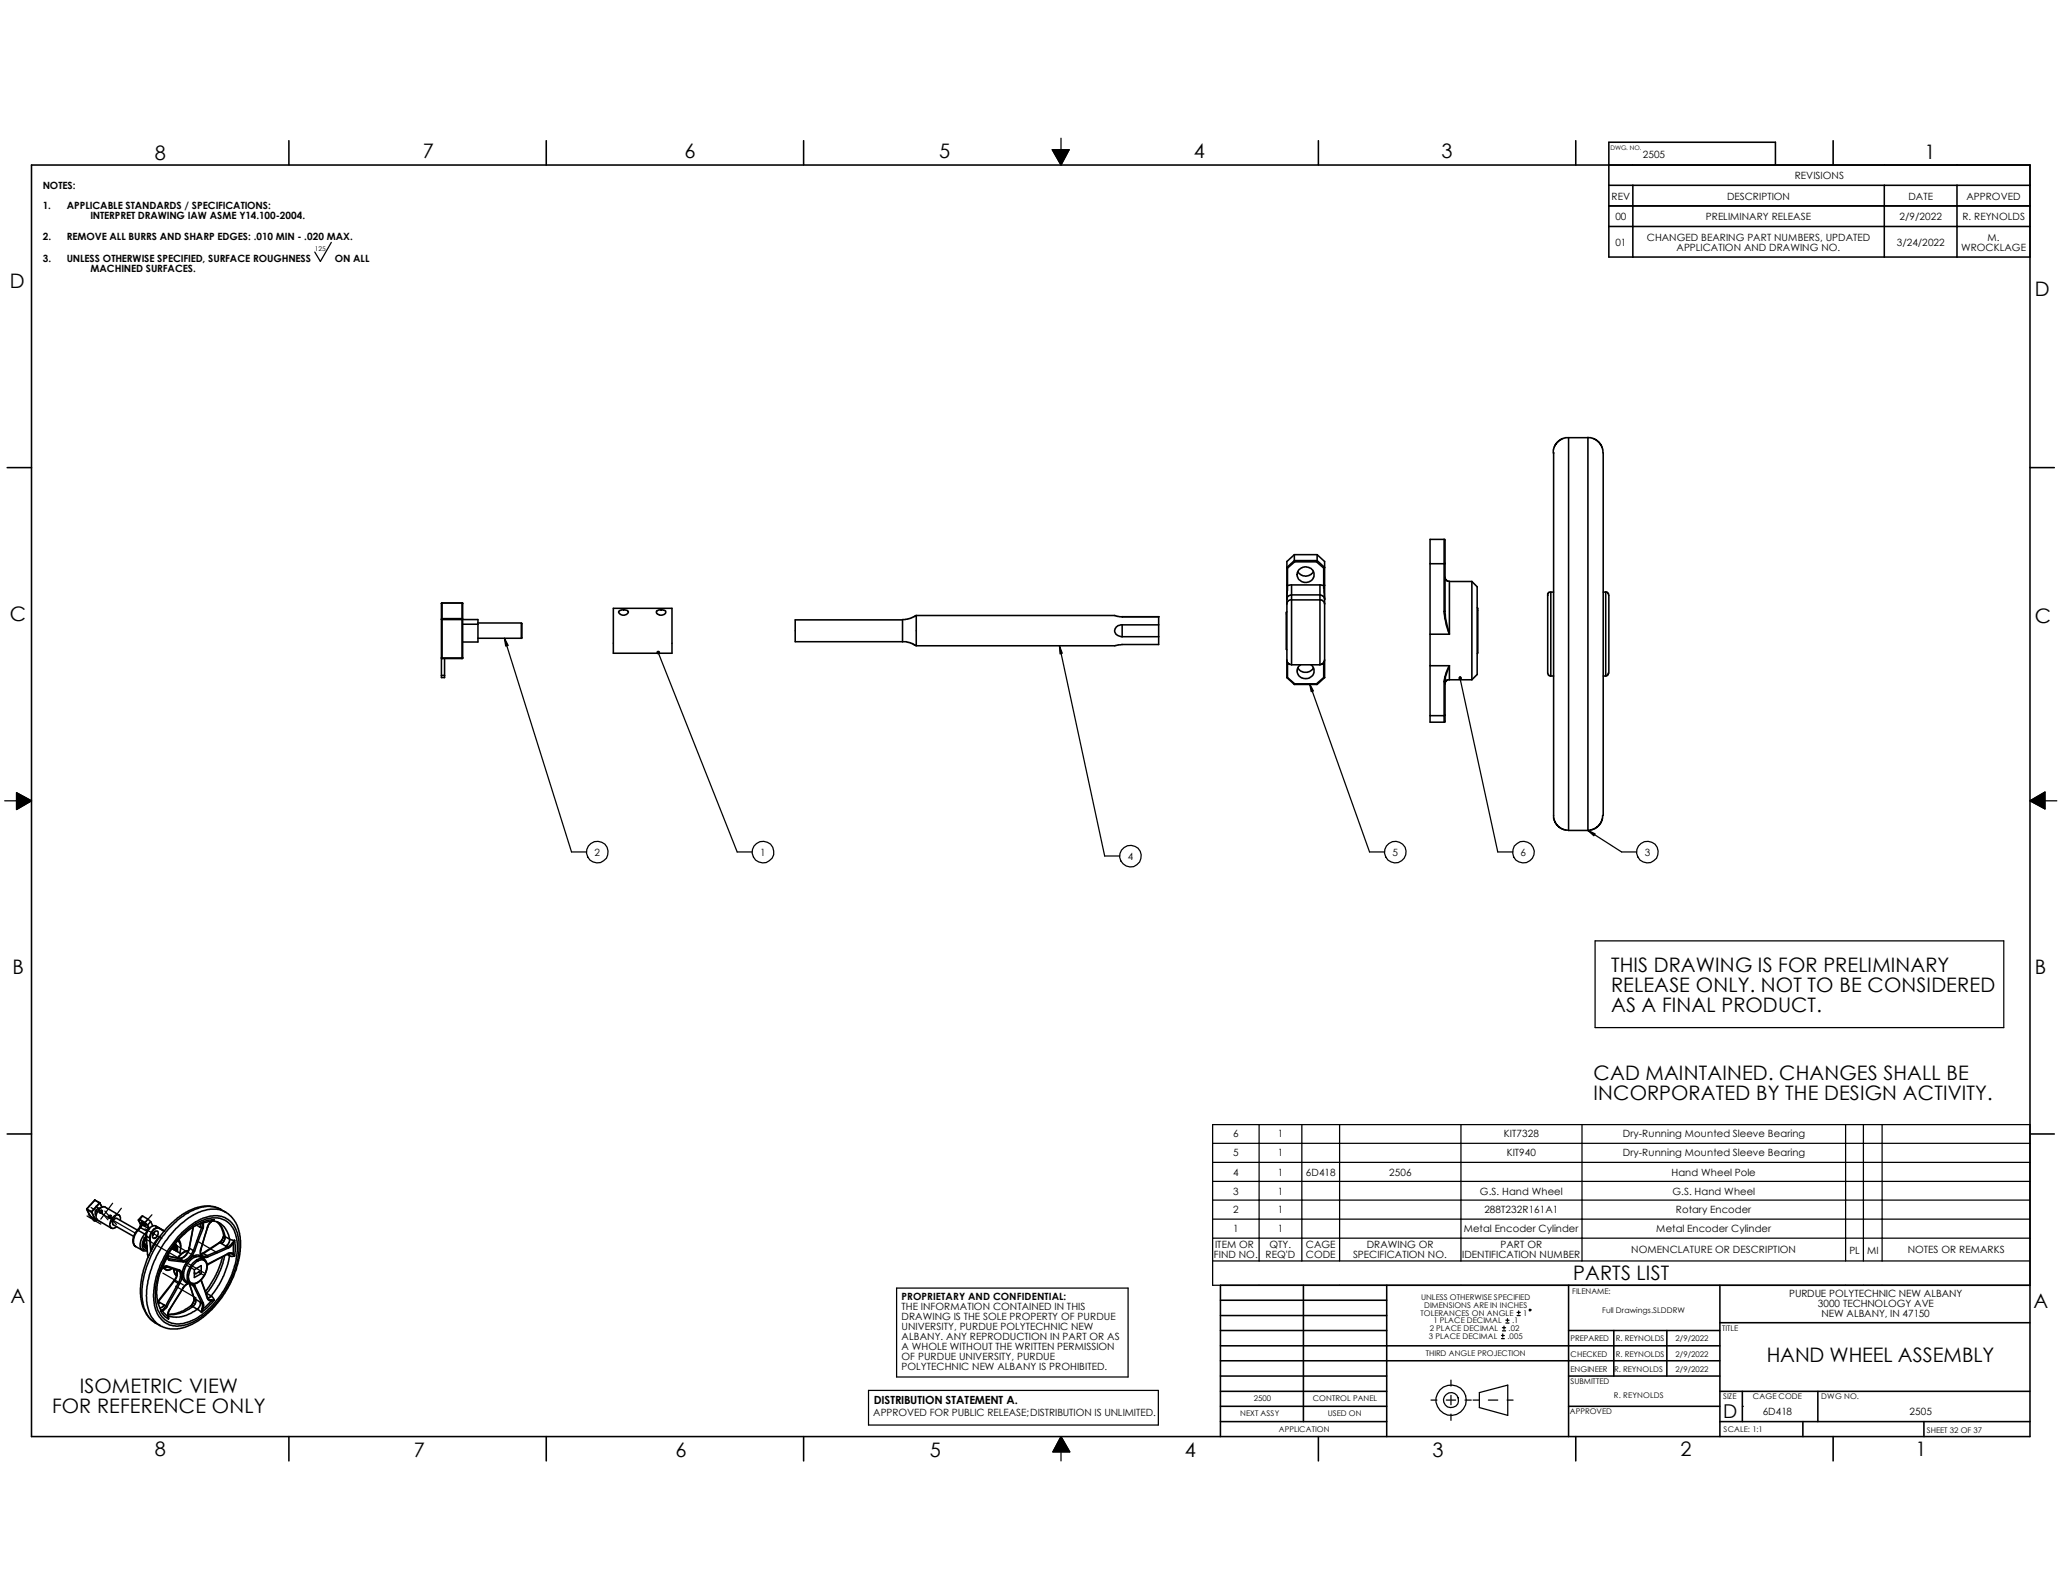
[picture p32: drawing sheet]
<svg xmlns="http://www.w3.org/2000/svg" width="279mm" height="216mm" viewBox="0 0 279 216" stroke-linecap="round" stroke-linejoin="round" font-family="sans-serif">
<defs><g id="words">
<g font-size="2.7">
<text x="21" y="21.7">8</text>
<text x="57.4" y="21.5">7</text>
<text x="92.9" y="21.5">6</text>
<text x="127.4" y="21.5">5</text>
<text x="162" y="21.5">4</text>
<text x="195.6" y="21.5">3</text>
<text x="261.2" y="21.6">1</text>
<text x="1.4" y="39.1">D</text>
<text x="276.1" y="40.1">D</text>
<text x="1.4" y="84.3">C</text>
<text x="276.1" y="84.5">C</text>
<text x="218.6" y="131.9">THIS DRAWING IS FOR PRELIMINARY</text>
<text x="1.7" y="132.2">B</text>
<text x="218.6" y="134.7">RELEASE ONLY. NOT TO BE CONSIDERED</text>
<text x="218.6" y="137.4">AS A FINAL PRODUCT.</text>
<text x="276.1" y="132.2">B</text>
<text x="216.2" y="146.5">CAD MAINTAINED. CHANGES SHALL BE</text>
<text x="216.2" y="149.2">INCORPORATED BY THE DESIGN ACTIVITY.</text>
<text x="213.5" y="173.7">PARTS LIST</text>
<text x="1.4" y="176.8">A</text>
<text x="275.9" y="177.5">A</text>
<text x="239.7" y="184.8">HAND WHEEL ASSEMBLY</text>
<text x="7.1" y="191.7">FOR REFERENCE ONLY</text>
<text x="10.8" y="189">ISOMETRIC VIEW</text>
<text x="21" y="197.6">8</text>
<text x="56.1" y="197.8">7</text>
<text x="91.7" y="197.8">6</text>
<text x="126.2" y="197.8">5</text>
<text x="160.8" y="197.8">4</text>
<text x="194.4" y="197.8">3</text>
<text x="228" y="197.6">2</text>
<text x="259.9" y="197.6">1</text>
</g>
<text font-size="2.6" x="233.8" y="192.4">D</text>
<text font-size="1.5" x="118.6" y="190.6">DISTRIBUTION STATEMENT A.</text>
<g font-size="1.4">
<text x="222.9" y="21.5">2505</text>
<text x="5.8" y="25.6">NOTES:</text>
<text x="5.8" y="28.3">1.</text>
<text x="9.1" y="28.3">APPLICABLE STANDARDS / SPECIFICATIONS:</text>
<text x="12.3" y="29.7">INTERPRET DRAWING IAW ASME Y14.100-2004.</text>
<text x="218.7" y="27.1">REV</text>
<text x="219.2" y="29.9">00</text>
<text x="231.5" y="29.9">PRELIMINARY RELEASE</text>
<text x="234.4" y="27.1">DESCRIPTION</text>
<text x="243.5" y="24.3">REVISIONS</text>
<text x="257.8" y="29.9">2/9/2022</text>
<text x="259" y="27.1">DATE</text>
<text x="266.3" y="29.9">R. REYNOLDS</text>
<text x="266.8" y="27.1">APPROVED</text>
<text x="5.8" y="32.6">2.</text>
<text x="5.8" y="35.5">3.</text>
<text x="9.1" y="32.6">REMOVE ALL BURRS AND SHARP EDGES: .010 MIN - .020 MAX.</text>
<text x="9.1" y="35.5">UNLESS OTHERWISE SPECIFIED, SURFACE ROUGHNESS</text>
<text x="45.4" y="35.5">ON ALL</text>
<text x="219.2" y="33.4">01</text>
<text x="223.5" y="32.7">CHANGED BEARING PART NUMBERS, UPDATED</text>
<text x="227.5" y="34">APPLICATION AND DRAWING NO.</text>
<text x="257.4" y="33.4">3/24/2022</text>
<text x="266.1" y="34">WROCKLAGE</text>
<text x="269.7" y="32.7">M.</text>
<text x="12.3" y="36.9">MACHINED SURFACES.</text>
<text x="80.7" y="116.2">2</text>
<text x="103.2" y="116.2">1</text>
<text x="153" y="116.7">4</text>
<text x="189" y="116.2">5</text>
<text x="206.3" y="116.2">6</text>
<text x="223.2" y="116.2">3</text>
<text x="167.3" y="154.3">6</text>
<text x="173.4" y="154.3">1</text>
<text x="204.1" y="154.3">KIT7328</text>
<text x="220.2" y="154.3">Dry-Running Mounted Sleeve Bearing</text>
<text x="167.3" y="156.8">5</text>
<text x="167.3" y="159.6">4</text>
<text x="173.4" y="156.8">1</text>
<text x="173.4" y="159.6">1</text>
<text x="177.2" y="159.6">6D418</text>
<text x="188.5" y="159.6">2506</text>
<text x="204.5" y="156.8">KIT940</text>
<text x="220.2" y="156.8">Dry-Running Mounted Sleeve Bearing</text>
<text x="226.8" y="159.6">Hand Wheel Pole</text>
<text x="167.3" y="162.1">3</text>
<text x="167.3" y="164.5">2</text>
<text x="167.3" y="167.1">1</text>
<text x="173.4" y="162.1">1</text>
<text x="173.4" y="164.5">1</text>
<text x="173.4" y="167.1">1</text>
<text x="198.6" y="167.1">Metal Encoder Cylinder</text>
<text x="200.8" y="162.1">G.S. Hand Wheel</text>
<text x="201.4" y="164.5">288T232R161A1</text>
<text x="224.8" y="167.1">Metal Encoder Cylinder</text>
<text x="227" y="162.1">G.S. Hand Wheel</text>
<text x="227.4" y="164.5">Rotary Encoder</text>
<text x="164.7" y="170.8">FIND NO.</text>
<text x="164.9" y="169.4">ITEM OR</text>
<text x="171.7" y="170.8">REQ'D</text>
<text x="172.3" y="169.4">QTY.</text>
<text x="177.2" y="169.4">CAGE</text>
<text x="177.2" y="170.8">CODE</text>
<text x="183.6" y="170.8">SPECIFICATION NO.</text>
<text x="185.5" y="169.4">DRAWING OR</text>
<text x="198.4" y="170.8">IDENTIFICATION NUMBER</text>
<text x="203.6" y="169.4">PART OR</text>
<text x="221.4" y="170.1">NOMENCLATURE OR DESCRIPTION</text>
<text x="251" y="170.1">PL</text>
<text x="253.4" y="170.1">MI</text>
<text x="258.9" y="170.1">NOTES OR REMARKS</text>
<text x="122.3" y="176.4">PROPRIETARY AND CONFIDENTIAL:</text>
<text x="122.3" y="177.8">THE INFORMATION CONTAINED IN THIS</text>
<text x="122.3" y="179.1">DRAWING IS THE SOLE PROPERTY OF PURDUE</text>
<text x="242.8" y="176">PURDUE POLYTECHNIC NEW ALBANY</text>
<text x="246.7" y="177.3">3000 TECHNOLOGY AVE</text>
<text x="247.2" y="178.7">NEW ALBANY, IN 47150</text>
<text x="122.3" y="180.5">UNIVERSITY, PURDUE POLYTECHNIC NEW</text>
<text x="122.3" y="181.8">ALBANY. ANY REPRODUCTION IN PART OR AS</text>
<text x="122.3" y="183.2">A WHOLE WITHOUT THE WRITTEN PERMISSION</text>
<text x="122.3" y="184.5">OF PURDUE UNIVERSITY, PURDUE</text>
<text x="122.3" y="185.9">POLYTECHNIC NEW ALBANY IS PROHIBITED.</text>
<text x="239.2" y="192">6D418</text>
<text x="259.1" y="192">2505</text>
<text x="118.5" y="192.2">APPROVED FOR PUBLIC RELEASE;DISTRIBUTION IS UNLIMITED.</text>
</g>
<g font-size="1.1">
<text x="192.7" y="178.5">TOLERANCES ON ANGLE</text>
<text x="192.8" y="176.4">UNLESS OTHERWISE SPECIFIED</text>
<text x="193.3" y="177.5">DIMENSIONS ARE IN INCHES</text>
<text x="194.5" y="179.6">1 PLACE DECIMAL</text>
<text x="205.2" y="179.6">.1</text>
<text x="206.7" y="178.5">1</text>
<text x="213.4" y="175.6">FILENAME:</text>
<text x="217.4" y="178.1">Full Drawings.SLDDRW</text>
<text x="193.5" y="184.1">THIRD ANGLE PROJECTION</text>
<text x="193.9" y="181.7">3 PLACE DECIMAL</text>
<text x="194" y="180.6">2 PLACE DECIMAL</text>
<text x="204.6" y="181.7">.005</text>
<text x="204.7" y="180.6">.02</text>
<text x="213.1" y="182">PREPARED</text>
<text x="213.1" y="184.1">CHECKED</text>
<text x="219.2" y="182">R. REYNOLDS</text>
<text x="219.2" y="184.1">R. REYNOLDS</text>
<text x="227.4" y="182">2/9/2022</text>
<text x="227.4" y="184.1">2/9/2022</text>
<text x="233.7" y="180.6">TITLE</text>
<text x="170.1" y="190.2">2500</text>
<text x="178.1" y="190.2">CONTROL PANEL</text>
<text x="213" y="191.9">APPROVED</text>
<text x="213.1" y="186.1">ENGINEER</text>
<text x="213.1" y="187.8">SUBMITTED</text>
<text x="219" y="189.7">R. REYNOLDS</text>
<text x="219" y="186.1">R. REYNOLDS</text>
<text x="227.4" y="186.1">2/9/2022</text>
<text x="233.8" y="189.9">SIZE</text>
<text x="237.9" y="189.9">CAGE CODE</text>
<text x="247.1" y="189.9">DWG NO.</text>
<text x="168.3" y="192.2">NEXT ASSY</text>
<text x="173.5" y="194.3">APPLICATION</text>
<text x="180.2" y="192.2">USED ON</text>
<text x="233.9" y="194.4">SCALE: 1:1</text>
<text x="261.5" y="194.4">SHEET 32 OF 37</text>
</g>
<text font-size=".9" x="42.7" y="34">125</text>
<text font-size=".8" x="218.5" y="20.4">DWG. NO.</text>
</g></defs>
<g fill="none" stroke="#000" stroke-width=".17">
<path d="M144 18.8v1.5M45 32.9l-1.5 2.6-.8-1.3M142.8 20.3h2.3l-1.1 2.1zM68.5 86.6l9.1 29h2M89.3 88.6l10.7 27h2.1M143.8 87.6l6.1 28.6h2M177.7 92.8l8.1 22.8h2.1M198.1 92l5.1 23.6h2.1M.6 108.7h1.6M2.2 107.6l2.1 1.1-2.1 1.2zM215.5 112.7l4.5 2.9h2.1M275.5 108.7l2-1.2v2.3z"/>
<path d="M277.5 108.7h1.6M216.5 127.7h55.4v11.7h-55.4zM164.5 152.6h111v21.8h-111zM164.5 155.2h111M164.5 157.7h111M170.9 152.6v18.5M176.7 152.6v18.5M181.8 152.6v18.5M198.2 152.6v18.5M214.7 152.6v18.5M250.4 152.6v18.5M252.9 152.6v18.5"/>
<path d="M255.4 152.6v18.5M11.8 165l1.9 1.1M12 164.8l1.8 1.1M12.4 163.9l6 3.4M13 163.7l1.6 1.8M14.2 164.3l1.6 1.9M15.3 163.3l-1.6 2.1M16.5 164l-1.6 2.1M19.5 168l8.2 4.7M19.7 166.8l2.3 1.3M20.6 164.8l-1.8 2.1M22.1 172.8l2.8 1.6"/>
<path d="M23.8 169l2.8 1.6M23.8 174.5l2.8 1.6M24.1 171h.1M25.3 171.7l1.1 .6M26.7 168.4l2.8 1.6M27.5 172.9l.1 .1M121.7 174.8h31.4v12.1h-31.4zM164.5 171.1h111M164.5 160.3h111M164.5 162.9h111M164.5 165.4h111M164.5 168h111"/>
<path d="M204.1 180v.4M204.3 179.5h.5M204.3 179.2h.5M204.6 178.9v.4M205.9 178.5h.4M205.9 178.1h.4M206.1 177.9v.4M117.9 188.7h39.3v4.7h-39.3zM144 197v1.2M144 194.9l1.2 2.1h-2.3zM194.2 190h.8M196.3 190h1.2"/>
<path d="M196.9 187.3v.8M196.9 189.4v1.2M196.9 191.9v.8M198.8 190h.8M199.9 190h.8M200.7 189l3.9-1v4.1l-3.9-1.1zM202 190h1.2M203.8 181.7h.3M203.8 181.2h.3M203.9 180.6h.4M203.9 180.2h.4M203.9 181v.4"/>
<path d="M204.5 190h.8M236.4 190.8h.1"/>
<circle cx="81.1" cy="115.6" r="1.47"/>
<circle cx="103.6" cy="115.6" r="1.47"/>
<circle cx="153.4" cy="116.2" r="1.46"/>
<circle cx="189.3" cy="115.6" r="1.46"/>
<circle cx="206.7" cy="115.6" r="1.47"/>
<circle cx="223.6" cy="115.6" r="1.47"/>
<circle cx="207.6" cy="177.8" r=".12"/>
<circle cx="196.9" cy="190" r="1.02"/>
<circle cx="196.9" cy="190" r="2.07"/>
</g>
<g fill="#000" stroke="#000" stroke-width=".17">
<path d="M142.8 20.3h2.3l-1.1 2.1zM68.5 86.6l.5 1-.4 .1zM143.8 87.6l.3 1-.3 .1zM177.7 92.8l.5 1-.3 .1zM2.2 107.6l2.1 1.1-2.1 1.2zM215.5 112.7l1 .5-.2 .2zM275.5 108.7l2-1.2v2.3zM144 194.9l1.2 2.1h-2.3z"/>
<path d="M89.2 88.5l.1-.1v.2v-.2a.16 .16 0 0 1 .2 .2 .16 .16 0 0 1-.3 .1z" fill-rule="evenodd"/>
<path d="M198 91.9h.1v.1v-.1a.16 .16 0 0 1 .2 .2 .16 .16 0 0 1-.3 0z" fill-rule="evenodd"/>
</g>
<g fill="none" stroke="#000" stroke-width=".21">
<path d="M39.2 19.1v3.3M74.1 19.1v3.3M109.1 19.1v3.3M178.9 19.1v3.3M213.8 19.1v3.3M248.8 19.1v3.3M4.3 22.4h271.2v172.5h-271.2zM218.3 25.1h57.2M218.3 27.9h57.2M218.3 30.7h57.2M221.6 25.1v9.8M240.9 22.4v-3.1h-22.6v15.6h57.2"/>
<path d="M255.7 25.1v9.8M265.6 25.1v9.8M212.9 59.4h2.6M212.9 59.4l-.9 .1-.5 .4-.6 .7-.1 .9M212.9 59.4v53.3M215.5 59.4l.8 .1 .7 .6 .4 .5 .2 .9v49.2M215.5 59.4v53.3M1 63.5h3.3M174.6 79.4l.1 .1M174.6 79.4v1.9M174.7 79.5l-.1 1.8M174.7 77.1v2.4"/>
<path d="M175.3 79.4l-.6 .1M175.3 79.4h3.8M175.3 79.4v1.3M175.6 76.1l.1 .1M175.6 76.1l-1 .9 .1 .1M175.6 75.3l-1 .9v3.2M175.6 76.1h3.1M175.6 75.3v.8M175.6 75.3h3.1M175.7 76.2l-1 .9M175.7 76.2h2.9M176.1 77.6a1.2 1.2 0 0 0 2.1 0"/>
<path d="M176.2 77.3h.1a1.14 1.14 0 0 1 1.5-.2 1.14 1.14 0 0 1 .4 1.4 1.15 1.15 0 0 1-1.5 .4 1.15 1.15 0 0 1-.6-1.4zM178.6 76.2l1 .9M178.7 76.1l-.1 .1M178.7 76.1l1 .9-.1 .1M178.7 75.3l1 .9v3.2M178.7 75.3v.8M179.1 79.4l.5 .1M179.1 79.4v1.3M179.6 79.5l.1 1.8M179.6 77.1v2.4M179.7 79.4l-.1 .1M179.7 79.4v1.9"/>
<path d="M194.1 76.5h1.9M194.1 76.5v9.6M196 73.2h.1v3.3M196 73.2v3.3M196 73.2h-1.9v3.3M196 76.5v6.5M196.1 76.5h-.1M196.1 76.5v6.5M196.1 78.3v.2l.2 .3 .4 .1M196.7 78.9h3M196.7 78.9v7.2M199.7 78.9l.7 .7v11.9l-.7 .7"/>
<path d="M199.7 78.9v13.3M210.9 61.5l-.1 49.5 .2 .6 .6 .7 .7 .3 .6 .1M275.5 63.5h3.3M59.9 91.7v.2h.4v-.2M59.9 89.3l.1 .1M59.9 89.3h.1M59.9 81.9v9.8M59.9 91.7h.4M60 89.4h2.7M60 81.8h2.7M60 81.8l-.1 .1M60 89.3v.1"/>
<path d="M60 81.8h.1M60 83.9v.2M60 83.9l-.1 .1 .1 .1M60 84.1h2.7M60 83.9h2.7M60 89.3h2.7M60 81.8v2.1M60 84.1v5.2M60.3 89.4v2.3M62.7 81.8l.1 .1M62.7 89.3v.1M62.7 81.8h.1"/>
<path d="M62.7 83.9v.2M62.7 83.9l.1 .1-.1 .1M62.7 89.3h.1M62.7 81.8v2.1M62.7 84.1v5.2M62.8 89.3l-.1 .1M62.8 84.1h2.1v.6M62.8 81.9v7.4M62.8 89.3h.1M62.8 84.7h2.1M64.9 84.7v2.4h-2.1M64.9 84.5h5.8"/>
<path d="M64.9 86.6h5.8M70.7 84.6h.1v2h-.1zM83.2 82.5h8v6.1h-8zM84 82.9a1.06 1.06 0 0 1 1.3 .1 .69 .69 0 0 1-.7 .5 .69 .69 0 0 1-.7-.5zM89.1 82.9h.1a1.14 1.14 0 0 1 1.1 .1 .65 .65 0 0 1-.6 .5 .65 .65 0 0 1-.6-.5zM107.9 84.1h14.6v3h-14.6zM122.5 87.1l1 .1 .8 .4M124.3 83.5l-.9 .4-.9 .2M124.3 83.5v4.1h27l.9-.1h5v-1.1M124.3 83.5h27l.6 .2h5.4M152.3 84.8h4.9M152.3 86.4h4.9"/>
<path d="M152.3 84.8v1.6M152.3 84.8a.79 .79 0 0 0-.9 .5 .79 .79 0 0 0 .3 .9l.6 .2M157.2 83.7v1.1M157.2 84.8v1.6M174.6 91.9h.1M174.6 89.6l.2 .4 .5 .2M174.6 82v7.6M174.6 83l-.1 .1v5l.1 .1M174.6 91.9l1 1M174.6 81.3v.7M174.6 89.6v2.3M174.7 90v1.9"/>
<path d="M174.7 91.9l1 .9M175.3 81.4a.58 .58 0 0 0-.7 .6M175.3 90.2h3.8M175.3 81.4h3.8M175.3 80.7v.7M175.3 80.7h3.8M175.3 81.4v8.8M175.3 80.7a.58 .58 0 0 0-.7 .6M175.6 92.9h3.1M175.7 92.8l-.1 .1M175.7 92.8h2.9M176.1 90.6a1.24 1.24 0 0 0 2.1 0"/>
<path d="M176.5 90.2a1.06 1.06 0 0 0-.3 1.4 1.06 1.06 0 0 0 1.3 .4 1.01 1.01 0 0 0 .8-.8 1.01 1.01 0 0 0-.4-1M179.1 80.7a.65 .65 0 0 1 .6 .6M179.1 80.7v.7M179.1 81.4v8.8M179.1 81.4a.67 .67 0 0 1 .6 .6M179.6 91.9h.1M179.6 90v1.9M179.6 91.9l-1 .9M179.7 91.9l-1 1-.1-.1M179.7 81.3v.7M179.7 89.6v2.3M179.7 82v7.6"/>
<path d="M179.7 89.6l-.2 .4-.4 .2M194.1 86.1h2.6M194.1 90.3v6.8M194.1 90.3h2.6M194.1 97.1h1.9M194.1 86.1v4.2M194.1 97.1v.9h1.9M196 97.1v.9M196 83h.1M196 92.5v4.6M196 83l.2 1.7 .5 1.4M196.1 97v1h-.1"/>
<path d="M196.1 83l.1 1 .5 2.1M196.1 92.4l-.1 .1M196.1 97l-.1 .1M196.1 92.4v4.6M196.1 92.4h.1M196.7 92.2h-.3l-.2 .3-.1 .3M196.7 90.3l-.5 1-.2 1.2M196.7 92.2h3M196.7 90.3v1.9M196.7 90.3l-.5 1.4-.1 .7M200.4 82.5h.1v6.1l-.1 .1M210 80.8h.1"/>
<path d="M210 80.8v10.3a.45 .45 0 0 0 .4 .6M210.4 80.3h.4M210.4 91.7h.4M210.4 80.3a.34 .34 0 0 0-.4 .5M210.4 80.3v11.4M217.6 80.3h.3M217.6 91.7h.3M218.3 91.4h-.1a.36 .36 0 0 1-.3 .3M218.3 91.4v-10.5a.41 .41 0 0 0-.4-.5v11.3M212.9 112.7h2.6M217.5 110.7l-.2 .8-.4 .6-.5 .4-.9 .2M1 153.9h3.3"/>
<path d="M275.5 153.9h3.3M11.8 164v.1M11.8 164.1l.5 1.1M11.8 164.1h.1M11.8 164.1l.6 .4M11.8 164.1l.6 .3M12.3 165.2l.7 .4M12.3 165.2h.1M12.4 164.5h.1M12.4 164.4v.1M12.4 164.5l.6 1.1M12.6 165.4l.1 .2"/>
<path d="M12.7 165.6l.1 .1M12.7 165.4l.1 .3M12.8 162.9h.1M12.9 162.9l.6 .3M12.9 162.9l-1.1 1.1M12.9 162.9h.1M12.9 162.9l-1.1 1.2M13 165.6h.1M13 164.3l.2 .2M13 164.3l-.1 .5 .1 .1M13 165.6l-.2 .1M13.1 165.4l-.1 .2"/>
<path d="M13.3 164h.2M13.3 164l-.3 .3M13.3 164l.2 .1M13.5 163.2h.1M13.5 163.2l-1.1 1.2M13.5 163.2l.3 .6zM13.5 163.2l-1.1 1.3M15 165.2l-.1 .1M16.1 164.9l-2-1.2-.5 .2-.4 .6-.2 .4 .1 .6 2 1.2M16.3 165.6v-.2a.5 .5 0 0 0-.3-.5 .5 .5 0 0 0-.6 .2l-.3 .3-.2 .8a.5 .5 0 0 0 .4 .5 .5 .5 0 0 0 .5-.2M18.4 169.2l.9 .5M18.6 166.9l-2.7-1.5a.57 .57 0 0 0-.5 .8l2.7 1.6"/>
<path d="M18.6 166.9l-.3 .5-.3 .7 .1 .7 .3 .4M18.6 166.9l.2 .1M18.8 167l-.4 .4-.3 .7v.6l.3 .5M18.8 167l.8 .5M18.8 165.5v.1M18.8 165.6l.2 .5M19 166.5v.1M19 166.5l-.4 .4M19 165.5l-.2 .1M19 165.5l.6 .4M19 165.5l.7 .4M19 165.5h-.2"/>
<path d="M19 165.5h.1M19 166.5h.1M19 166.1v.4M19 166.1h.1M19 166.1l.2 .1M19 166.6l1 .5M19 166.6l-.2 .4M19.2 165.9h.2l.4 .4a.53 .53 0 0 1-.6-.4zM19.2 166.2v.1l-.1 .3M19.2 166.2l.9 .5M19.3 165l-.3 .5M19.3 165l.8 .4"/>
<path d="M19.3 165l-.5 .5M19.3 169.7l.1 .1 .6-.1M19.5 168.9l.2 .4M19.6 168.9l.2 .2h.1h-.2l-.1-.2M19.6 168.8l.1 .2 .2 .1M19.6 169.1h.1M19.6 165.9l.4 .3M19.6 169l.2 .2 .2-.1M19.6 167.5l.3 .2M19.6 167.5l-.5 .8-.1 .8a.55 .55 0 0 0 .3 .6M19.7 165.9l.3 .3M19.7 165.9h-.1"/>
<path d="M19.7 168.9l.2 .1h-.2M19.8 169l-.2-.3 .1 .3h.2M19.9 167.7l-.5 .6-.1 .8a.53 .53 0 0 0 .7 .5M19.9 167.7h.1M19.9 167.7l.4 .3M19.9 167.7l.1 2.6M19.9 167.9l-.2 .2-.1 .5a.54 .54 0 0 0 .4 .8M19.9 168l-.3 .7a.47 .47 0 0 0 .4 .6M19.9 167.9l-.2 .2-.1 .5a.53 .53 0 0 0 .4 .8M20 167.1h.1M20 166.2l.2 .6M20 167.1l-.4 .4"/>
<path d="M20 166.2h.1M20 170.3h.2M20 166.2l.3 .5M20 170.3l.1 .3M20.1 165.4l.3 .4M20.1 165.4l-.4 .5M20.1 166.7l.1 .1M20.1 166.7l-.1 .4M20.2 166.8h.1M20.3 168h.1M20.3 168l.1 1.7M20.4 168l.1 1.7"/>
<path d="M20.4 169.7v.1M20.4 165.8l-.4 .4M20.4 165.8l.3 .6M20.4 169.7h.1M20.5 169.7v.1M20.7 167.5h.1M20.7 167.5l.1 .1M20.7 167.5v.1M21 167.2l-.1 .2-.2 .2M21 167.1a.32 .32 0 0 1 .5 .1 .32 .32 0 0 1-.1 .4l-.1 .2a.36 .36 0 0 1-.6 .1v-.5zM21.1 179.5l.6 .4M21.1 166.4a1.15 1.15 0 0 0-1.2 1.1v.2"/>
<path d="M21.1 166.4l1.2 .6-.8-.4M21.1 166.4l.4 .2M21.4 176.6h.1M21.4 176.6l.1 .1M21.5 176.7h.2M21.5 176.7h-.1M21.5 166.7a1.16 1.16 0 0 0-1.1 1.2v.1M21.5 166.6v.1M21.5 166.7l.8 .4M21.5 166.6h-.4l-.4 .3-.3 .4-.1 .7M21.7 176.7l.6 .4M21.7 176.7l-.2 .3"/>
<path d="M21.7 167.8l-.4 .4-.6 .8-.2 .7M21.8 172.5h.1M21.8 172.5l-.5 1.7v1.4l.1 1 .4 1.3M21.8 177.9v.1a2.04 2.04 0 0 0 1 .9l.1 .1M21.8 172.4v.1M22 172.1h.1M22 172.1l-.2 .4M22 177.8l-.2 .1M22 177.9h-.2M22 177.9l.7 .7M22 177.8v.1M22 172.1l-.2 .3"/>
<path d="M22.1 172l.5 .3M22.3 177.1a.55 .55 0 0 1-.6 .4M22.3 177.1l.2 .1M22.4 171.9h.1M22.5 171.9l-.5 .2M22.5 177.2l-.5 .6M22.5 171.9l1.7 .5M22.5 177.2l.1 .1M22.6 171.8h-.2l-.4 .3M22.6 171.8l-.1 .1M22.6 171.8l1.7 .5M22.6 172.3a.55 .55 0 0 0 .7-.2l-.4 .3-.3-.1"/>
<path d="M22.6 172.3h.1M22.6 172h-.5M22.6 177.3l-.3 .5-.3 .1M22.7 170.6l.1 .3 .2 .1M22.7 178.6l.2 .4M22.7 170.6l-.7 1.5M22.8 178.6l.1 .1v.3M22.8 170.5l-.1 .1M22.8 178.6h-.1M22.8 178.6l.1 .4M22.8 170.5l.1 .3M22.8 170.3v.2"/>
<path d="M22.8 170.8h.1M22.9 170.1l-.1 .2M22.9 170.1v.1M22.9 170.2l-.1 .1M22.9 170.8h.1M22.9 170.2l-.2 .4M22.9 170.2l-.6 1-.5 1.3M22.9 170.8l1.9 .3M22.9 170.8l.1 .2M23 177.7h.1M23 171l1.8 .2M23 177.7l-.2 .4-.1 .5"/>
<path d="M23 177.7l-.2 .4v.5M23.3 169.4l.2 .1M23.4 169.5l1.2 .6M23.5 169.4l.1 .2M23.5 169.1l.1 .1M23.6 173.8h.1M23.6 173.8l-2.2 2.8M23.6 172.2l.1 .5 .3 .4-.3-.4-.1-.4M23.6 169l.2 .2 .1 .6M23.7 173.8l-2.2 2.9M23.7 173.8l.5 .4M23.7 168.9h.1a.65 .65 0 0 1 .2 .7v.2"/>
<path d="M23.7 169.6l-.2-.2h-.1h.1l.2 .2M23.7 168.9h.1M23.7 168.9a.78 .78 0 0 1 .4 .9M23.7 168.9l.3 .3v.6M23.9 169.7h-.1a.38 .38 0 0 0-.3-.5l.3 .2v.3M23.9 166.7a8.5 8.5 0 0 1 4.6-2.6 3.7 3.7 0 0 1 4 3.5l.1 .7v1.5l-.5 2.4-.9 2.1-1.1 1.8-1.3 1.6-.6 .5-1.2 1-.8 .5-1.1 .4-.7 .2h-1.3l-.5-.1a3.6 3.6 0 0 1-2.6-3.1 11 11 0 0 1 1.4-6.9 13.9 13.9 0 0 1 2.5-3.5zM23.9 172.3l.1 .4v.3l-.4 .8M24 172.3v.1a1.32 1.32 0 0 1-.3 1.4M24.1 170.7l.5-.6 .5-.3h.4h-.3l-.4 .3-.6 .6M24.1 168.4l.3 .2 .1 .4v.6l-.1 .5M24.2 174.2l-1.7 3M24.2 174.2h.1"/>
<path d="M24.2 172.4a1.08 1.08 0 0 1 .1 1.5l-.1 .3M24.3 170.7l-1.5-.3 1.5 .4M24.3 170.7v.1M24.3 170.8l.5 .3M24.3 168.2l.2 .5v.6M24.3 172.3l-.1 .1M24.3 174.2l-1.7 3.1M24.3 172.3a1 1 0 0 1 .3 1.2l-.3 .7M24.7 167.3l.1-.2a6.7 6.7 0 0 1 4.6-2.1 3.2 3.2 0 0 1 2.9 2.9 10.6 10.6 0 0 1-1.9 7.4 9.6 9.6 0 0 1-5.6 4.6 3.1 3.1 0 0 1-3.8-2.6 10.7 10.7 0 0 1 1.6-7.4l1.5-2zM24.8 167.5a6.5 6.5 0 0 1 4.7-2.2 3.1 3.1 0 0 1 2.6 3 10.3 10.3 0 0 1-1.8 7l-.4 .5a9.1 9.1 0 0 1-5.1 3.8 3 3 0 0 1-3.6-2.6 10.2 10.2 0 0 1 1.8-7.3l.8-1.2zM24.8 171.1v.1M24.8 174.8l-1.8 2.9"/>
<path d="M24.8 174.8h.1M25.6 174.1l-.3 .1-.5 .6M25.7 169.3l-.2 .6-.4 .5-.4 .3h-.4M25.7 169.3v.1M25.7 174.2l.6 2M25.7 174.2l.7 2M25.7 174.1v.1M25.7 169.4l.5 .3M25.7 174.2l.5 .3M25.7 169.4a1.52 1.52 0 0 1-1.4 1.4M25.7 174.1l-.5 .3-.4 .4M25.8 174.2h.1"/>
<path d="M25.9 177.2l.3 .1M25.9 177.2l-1 .6-.8 .4-.9 .2-.4-.1M26 177.1l-.1 .1M26.1 174.2l.1 .3M26.2 176.9l-.2 .2M26.2 177.3l-1 .6-.8 .3-.8 .2h-.8M26.2 176.9h.1M26.2 177.3l.6 .4M26.2 166.5l-.5 2.8M26.2 171.7l.5-.5 .3-.1a.8 .8 0 0 1 .9 .1 .8 .8 0 0 1 .1 1l-.1 .4-.6 1.1-.5 .3-.4 .2a.78 .78 0 0 1-.8-1.1l.2-.8zM26.2 169.7l.2 .1M26.2 166.5l-.5 2.9"/>
<path d="M26.2 174.5l1.2 2.3M26.2 169.7a1.89 1.89 0 0 1-1.4 1.4M26.3 174.2l.1 .2M26.3 176.2h.1M26.3 176.2l-.1 .7M26.4 176.2l.1 .1M26.4 172.8h.1M26.4 172.3l.9-.6v1.1l-.9 .6zM26.4 176.2l-.2 .7M26.4 174.4l-.2 .1M26.4 174.4l1.2 2.4M26.4 169.8a1.9 1.9 0 0 1-1.6 1.4"/>
<path d="M26.5 176.3v.6l-.3 .4M26.5 176.3l.7 .4M26.7 166.2l.4 .3M26.8 177.7l-1 .6-1.2 .4h-1.1l-.7-.2M26.8 177.7l.5 .4M26.9 172.6l.4 .2M27.1 166l.1 .2-.1 .3M27.1 172.5l-.5 .3-.2-.1M27.1 166.5l.2 .1M27.2 176.7l.2 .1M27.2 176.7l-.1 .5-.3 .5M27.2 170.6l-.6-.1-.6 .3-.5 .6-.4 .6-.2 .6v.8l.3 .4 .6 .4"/>
<path d="M27.2 170.6l.5 .3M27.2 170.6h.1M27.2 169.6a.7 .7 0 0 0 .6 1h.4M27.3 173.7l.9 2.5M27.3 169.5l-.1 .1M27.3 169.5l-.1 .6 .2 .3M27.3 173.7l.9 2.4M27.3 165.9l-1.3 .8-1.1 .9-.9 .9-1.1 1.6M27.3 165.9l.1 .1M27.3 165.9l.2 .1M27.3 166.6l-1.1 3.1M27.3 166.6l.3 .1"/>
<path d="M27.4 176.8l.1 .3-.1 .5M27.4 166v.4l-.1 .2M27.4 177.6l-.1 .5M27.4 170.4h.1M27.4 170.4l.2 .1 .5-.1M27.4 177.6h.1M27.5 170.8a.86 .86 0 0 0-1.4-.2l-.7 .5-.3 .5-.3 .9-.1 .6a.82 .82 0 0 0 .9 .9M27.5 170.1h.1M27.5 166h-.1M27.5 177.6l-.2 .5M27.5 170.1l-.2 .1M27.5 166l.1 .1v.6"/>
<path d="M27.6 176.8h-.2M27.6 166.7l-1.2 3.1M27.6 176.8v.4l-.1 .4M27.6 170.1l-.3 .1M27.6 170.1l.5 .3M27.7 170.9h.1M27.7 170.9l-.5-.1-.5 .1-.6 .6-.4 .5-.3 .7v.9l.2 .4 .2 .2M27.7 170.9a1.62 1.62 0 0 1 .1 2.1l-.3 .5-.7 .6-.4 .1h-.6M28 175.5h.1M28 175.5v.1M28 175.5l.7 .4M28.1 170.4l.1 .2"/>
<path d="M28.2 176.2l.1 .2 .4 .1M28.2 166.5l-1 3.1M28.2 176.1l.2 .3h.3M28.2 166.5l-.9 3M28.2 171.6l-.1 .1M28.2 171.5l-.1 .1M28.2 166.5h.1M28.2 171.5v.1M28.2 176.1v.1M28.7 175.9l.4 .5M28.7 165.7l-1.2 .3M28.7 176.4v.1"/>
<path d="M28.7 165.8l-.4 .4-.1 .3M28.7 175.9l-.2 .1-.3 .1M28.7 165.7v.1M28.7 176.4h.4M28.7 165.7l-.5 .5v.3M28.7 176.5l-1.2 1.1M29 165.5l-.2 .2 .8 .2 .8 .6 .5 .8 .3 .8M29 165.5l-.3 .3M29 165.5l-.3 .2M29 165.5l-.8 .1-.9 .3M29.1 176.4l-.4 .1M29.1 176.4l-1.1 1.1-.7 .6"/>
<path d="M29.4 165.8l.7 .8 .3 1M29.5 165.8l.6 .7 .4 1.3M29.8 168.6l-2.3 1.5M29.8 168.6h.1M29.8 168.6l-2.2 1.5M29.8 168.6l.3 .1M30 164.1l.6 .4M30 164.1l-1-.4h-1.3l-1.2 .2-.9 .4-1.5 .9-.7 .7-.8 .8-1.2 1.5-.6 .9-.8 1.7-.7 2.1-.2 1-.1 .9 .1 1.6 .3 1.1 .6 1a2.24 2.24 0 0 0 1.1 1M30 164.1a3.9 3.9 0 0 0-3.8 .2 12.1 12.1 0 0 0-5.2 5.2l-.3 .6a10.4 10.4 0 0 0-1.2 7.3 3.8 3.8 0 0 0 1.6 2.1M30.1 168.7l.5 .4M30.2 170.6l-.2 .7-.7 1.8-1.4 2.2M30.3 167.9v.1"/>
<path d="M30.3 167.9l-.2 .4-.3 .3M30.3 168l-.2 .3-.3 .3M30.4 167.6l-.1 .4M30.4 167.7l-.1 .2M30.4 167.6l.1 .2M30.5 170.4l-.2 1-.6 1.5-1 1.8-.7 .8M30.5 167.8l-.1 .6-.3 .3M30.5 167.8l.7 .3M30.6 169.1l.3 .1M30.8 170.2l.4 .2M30.9 169.2v.2M30.9 169.2l-2.8 1.2"/>
<path d="M30.9 170.2l-2.7 1.4M30.9 169.4l-2.7 1.2M30.9 170.1l-2.7 1.4M30.9 170.1v.1M30.9 170.1l.6-.1 .1 .1M31.1 170.1l.1 .3M31.2 168.1l-.2 .6-.4 .4M31.2 170.4l-.3 1.1-.5 1.6-1 1.7-.7 1.1M31.2 170.4l.3 .1 .3-.1M31.2 168.1l.6 .2M31.5 168.7h.1M31.5 168.7l-.3 .4-.3 .1"/>
<path d="M31.5 170.2l-.2-.1-.4 .1M31.5 170.2l.3 .2M31.6 170.1l-.1 .1M31.6 170.1l.2 .3M31.6 168.7l-.4 .5-.3 .2M31.6 168.7v1.4M31.8 168.3l.1 .7-.1 1.4M31.8 168.3l-.3 .4M31.8 168.3l-.2 .4M165.6 178.5h22.6M165.6 176.4h22.6M176.9 174.4v18.5"/>
<path d="M188.2 174.4v20.5M212.9 174.4v20.5M233.4 179.5h42.1M233.4 174.4v20.5M275.5 174.4h-109.9v20.5M39.2 194.9v3.3M74.1 194.9v3.3M109.1 194.9v3.3M165.6 192.9h22.6M165.6 188.8h22.6M165.6 190.8h22.6M165.6 186.7h22.6"/>
<path d="M165.6 184.7h67.8M165.6 182.6h67.8M165.6 180.6h22.6M178.9 194.9v3.3M212.9 190.8h20.5M212.9 186.7h20.5M212.9 180.6h20.5M213.8 194.9v3.3M219 180.6v6.1M226.2 180.6v6.1M233.4 192.9h42.1M233.4 188.8h42.1"/>
<path d="M236.4 188.8v4.1M244.6 192.9v2M246.7 188.8v4.1M248.8 194.9v3.3M261.1 192.9v2"/>
<circle cx="13.7" cy="164.4" r=".19"/>
<circle cx="14.9" cy="165.1" r=".2"/>
</g>
<use href="#words"/>
</svg>
